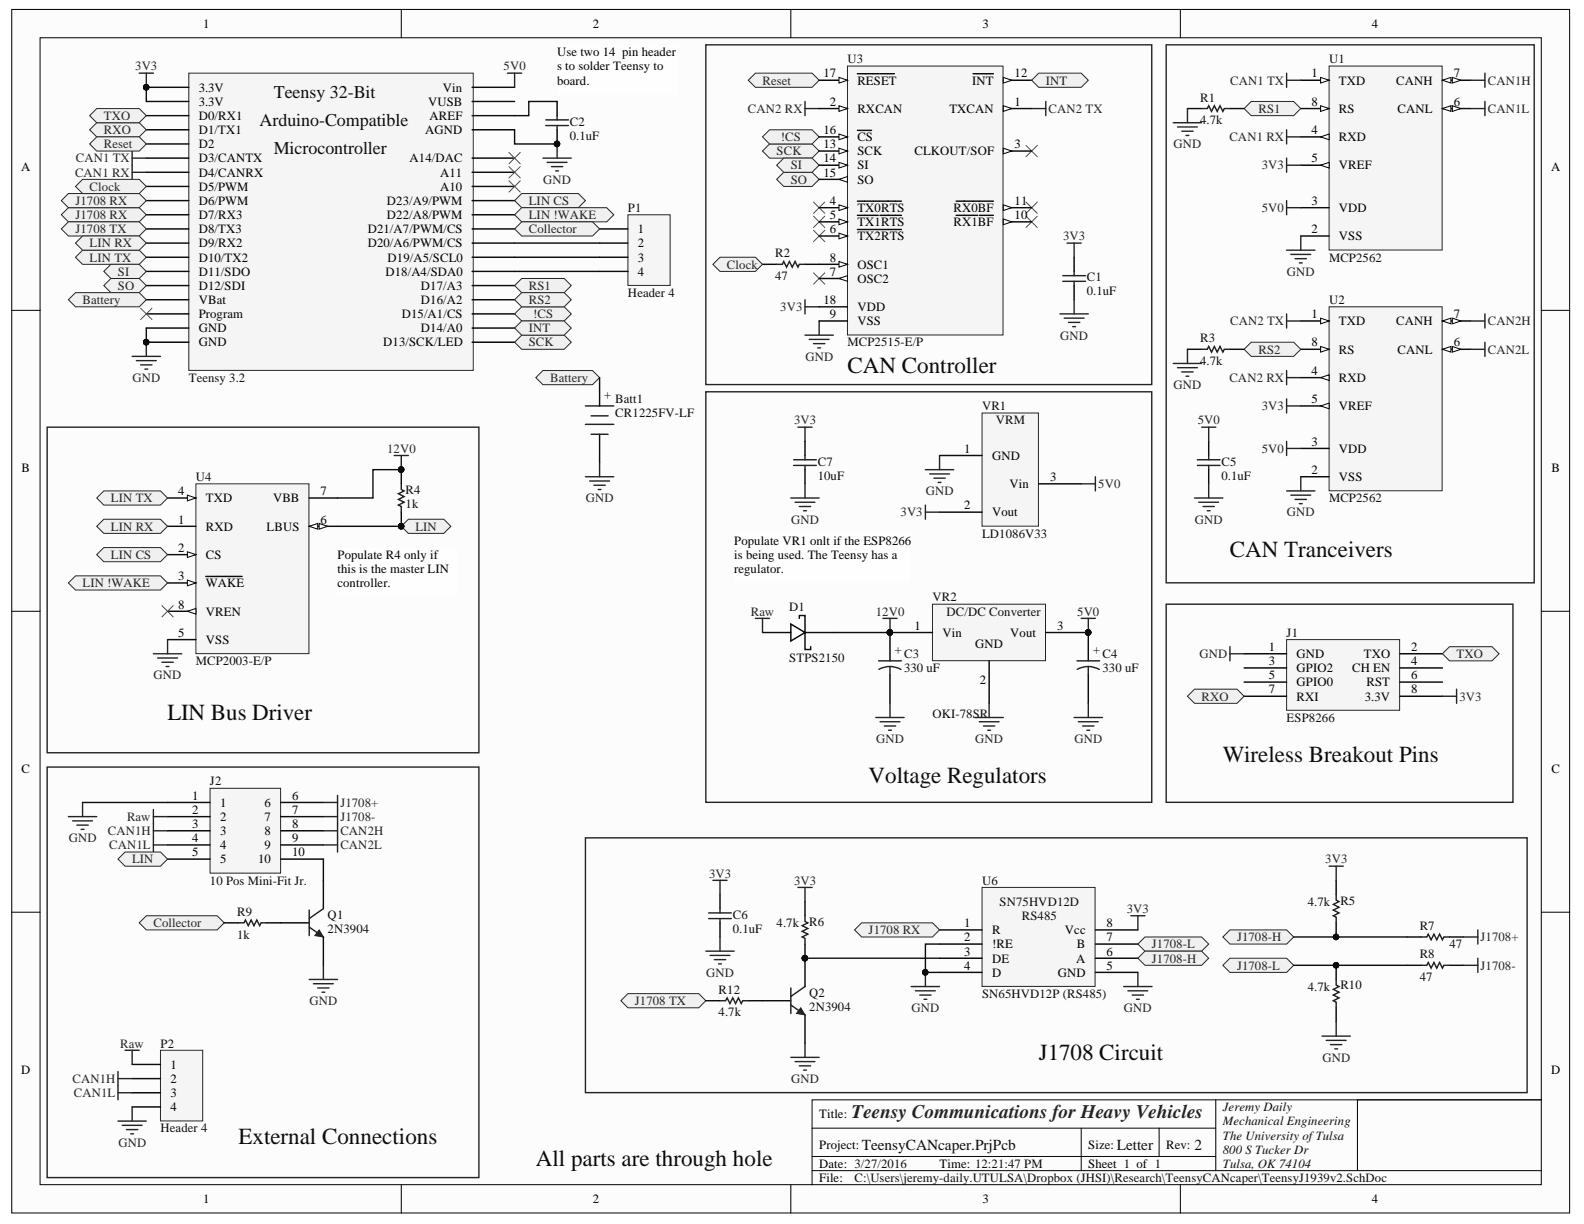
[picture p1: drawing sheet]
<svg xmlns="http://www.w3.org/2000/svg" width="279mm" height="216mm" viewBox="0 0 279 216" stroke-linecap="round" stroke-linejoin="round" font-family="sans-serif">
<defs><g id="words">
<g font-size="4.1" fill="#0e0e0e">
<text x="149.5" y="65.7">CAN Controller</text>
<text x="216.9" y="98.2">CAN Tranceivers</text>
<text x="29.6" y="126.9">LIN Bus Driver</text>
<text x="215.7" y="134.4">Wireless Breakout Pins</text>
<text x="153.2" y="138.2">Voltage Regulators</text>
<text x="183.2" y="186.9">J1708 Circuit</text>
<text x="42.1" y="201.9">External Connections</text>
<text x="94.5" y="205.6">All parts are through hole</text>
</g>
<text font-size="3.4" fill="#262626" x="150.2" y="197.2">Teensy Communications for Heavy Vehicles</text>
<g font-size="3.2" fill="#0e0e0e">
<text x="48.3" y="17.2">Teensy 32-Bit</text>
<text x="45.8" y="22.2">Arduino-Compatible</text>
<text x="48.3" y="27.2">Microcontroller</text>
</g>
<g font-size="2.7" fill="#0e0e0e">
<text x="152" y="202.8">TeensyCANcaper.PrjPcb</text>
<text x="197" y="202.8">Letter</text>
<text x="210.7" y="202.8">2</text>
</g>
<g font-size="2.2">
<text x="35.9" y="4.9">1</text>
<text x="104.6" y="4.9">2</text>
<text x="173.3" y="4.9">3</text>
<text x="242" y="4.9">4</text>
<text x="98.3" y="9.9">Use two 14 pin header</text>
<text x="35" y="16.1">3.3V</text>
<text x="78.1" y="16.1">Vin</text>
<text x="98.3" y="12.4">s to solder Teensy to</text>
<text x="98.3" y="14.9">board.</text>
<text x="145.2" y="13.7">17</text>
<text x="151.2" y="14.9">RESET</text>
<text x="171.5" y="14.9">INT</text>
<text x="179" y="13.7">12</text>
<text x="231.3" y="13.7">1</text>
<text x="236.2" y="14.9">TXD</text>
<text x="246.3" y="14.9">CANH</text>
<text x="256.4" y="13.7">7</text>
<text x="35" y="23.7">D1/TX1</text>
<text x="35" y="21.2">D0/RX1</text>
<text x="35" y="18.6">3.3V</text>
<text x="75" y="23.7">AGND</text>
<text x="75.5" y="18.6">VUSB</text>
<text x="75.8" y="21.2">AREF</text>
<text x="145.2" y="23.7">16</text>
<text x="146.4" y="18.6">2</text>
<text x="151.2" y="19.9">RXCAN</text>
<text x="167.5" y="19.9">TXCAN</text>
<text x="179" y="18.6">1</text>
<text x="231.3" y="23.7">4</text>
<text x="231.3" y="18.6">8</text>
<text x="236.2" y="19.9">RS</text>
<text x="246.5" y="19.9">CANL</text>
<text x="256.4" y="18.6">6</text>
<text x="35" y="28.7">D3/CANTX</text>
<text x="35" y="26.2">D2</text>
<text x="72.3" y="28.7">A14/DAC</text>
<text x="145.2" y="26.2">13</text>
<text x="145.2" y="28.7">14</text>
<text x="151.2" y="27.4">SCK</text>
<text x="151.2" y="29.9">SI</text>
<text x="151.2" y="24.9">CS</text>
<text x="161.3" y="27.4">CLKOUT/SOF</text>
<text x="179" y="26.2">3</text>
<text x="231.3" y="28.7">5</text>
<text x="236.2" y="24.9">RXD</text>
<text x="236.2" y="29.9">VREF</text>
<text x="3.8" y="30.2">A</text>
<text x="35" y="33.6">D5/PWM</text>
<text x="35" y="31.2">D4/CANRX</text>
<text x="77.6" y="33.6">A10</text>
<text x="77.6" y="31.2">A11</text>
<text x="145.2" y="31.2">15</text>
<text x="151.2" y="32.4">SO</text>
<text x="273.6" y="30.2">A</text>
<text x="35" y="41.1">D8/TX3</text>
<text x="35" y="38.6">D7/RX3</text>
<text x="35" y="36.1">D6/PWM</text>
<text x="64.9" y="41.1">D21/A7/PWM/CS</text>
<text x="68.2" y="38.6">D22/A8/PWM</text>
<text x="68.2" y="36.1">D23/A9/PWM</text>
<text x="112.5" y="41.1">1</text>
<text x="146.4" y="36.1">4</text>
<text x="146.4" y="38.6">5</text>
<text x="146.4" y="41.1">6</text>
<text x="151.2" y="37.4">TX0RTS</text>
<text x="151.2" y="39.9">TX1RTS</text>
<text x="168.2" y="39.9">RX1BF</text>
<text x="168.2" y="37.4">RX0BF</text>
<text x="179" y="38.6">10</text>
<text x="179" y="36.1">11</text>
<text x="231.3" y="41.1">2</text>
<text x="231.3" y="36.1">3</text>
<text x="236.2" y="37.4">VDD</text>
<text x="35" y="46.2">D10/TX2</text>
<text x="35" y="43.6">D9/RX2</text>
<text x="64.9" y="43.6">D20/A6/PWM/CS</text>
<text x="68.4" y="46.2">D19/A5/SCL0</text>
<text x="112.5" y="43.6">2</text>
<text x="112.5" y="46.2">3</text>
<text x="146.4" y="46.2">8</text>
<text x="151.2" y="42.4">TX2RTS</text>
<text x="151.2" y="47.4">OSC1</text>
<text x="236.2" y="42.4">VSS</text>
<text x="35" y="51.1">D12/SDI</text>
<text x="35" y="48.7">D11/SDO</text>
<text x="35" y="53.6">VBat</text>
<text x="68" y="48.7">D18/A4/SDA0</text>
<text x="74.2" y="53.6">D16/A2</text>
<text x="74.2" y="51.1">D17/A3</text>
<text x="112.5" y="48.7">4</text>
<text x="145.2" y="53.6">18</text>
<text x="146.4" y="48.7">7</text>
<text x="151.2" y="49.9">OSC2</text>
<text x="35" y="58.6">GND</text>
<text x="35" y="56.1">Program</text>
<text x="70.9" y="56.1">D15/A1/CS</text>
<text x="74.2" y="58.6">D14/A0</text>
<text x="146.4" y="56.1">9</text>
<text x="151.2" y="57.4">VSS</text>
<text x="151.2" y="54.9">VDD</text>
<text x="231.3" y="56.1">1</text>
<text x="236.2" y="57.4">TXD</text>
<text x="246.3" y="57.4">CANH</text>
<text x="256.4" y="56.1">7</text>
<text x="35" y="61.1">GND</text>
<text x="67.6" y="61.1">D13/SCK/LED</text>
<text x="231.3" y="61.1">8</text>
<text x="236.2" y="62.4">RS</text>
<text x="246.5" y="62.4">CANL</text>
<text x="256.4" y="61.1">6</text>
<text x="231.3" y="66.1">4</text>
<text x="231.3" y="71.1">5</text>
<text x="236.2" y="67.4">RXD</text>
<text x="236.2" y="72.4">VREF</text>
<text x="3.8" y="83.3">B</text>
<text x="170.1" y="79.8">1</text>
<text x="175" y="81.1">GND</text>
<text x="231.3" y="83.6">2</text>
<text x="231.3" y="78.6">3</text>
<text x="236.2" y="79.8">VDD</text>
<text x="273.7" y="83.3">B</text>
<text x="31.4" y="87.4">4</text>
<text x="36.3" y="88.6">TXD</text>
<text x="48.2" y="88.6">VBB</text>
<text x="56.5" y="87.4">7</text>
<text x="170.1" y="89.9">2</text>
<text x="178.1" y="86.1">Vin</text>
<text x="185.2" y="84.9">3</text>
<text x="236.2" y="84.9">VSS</text>
<text x="31.4" y="92.4">1</text>
<text x="36.3" y="93.6">RXD</text>
<text x="47" y="93.6">LBUS</text>
<text x="56.5" y="92.4">6</text>
<text x="175" y="91.1">Vout</text>
<text x="31.4" y="97.3">2</text>
<text x="36.3" y="98.6">CS</text>
<text x="59.5" y="98.6">Populate R4 only if</text>
<text x="59.5" y="101.1">this is the master LIN</text>
<text x="129.5" y="96.1">Populate VR1 onlt if the ESP8266</text>
<text x="129.5" y="98.6">is being used. The Teensy has a</text>
<text x="129.5" y="101.1">regulator.</text>
<text x="31.4" y="102.3">3</text>
<text x="31.4" y="107.4">8</text>
<text x="36.3" y="103.6">WAKE</text>
<text x="59.5" y="103.6">controller.</text>
<text x="31.4" y="112.3">5</text>
<text x="36.3" y="113.6">VSS</text>
<text x="36.3" y="108.6">VREN</text>
<text x="161.3" y="111.1">1</text>
<text x="166.2" y="112.3">Vin</text>
<text x="178.2" y="112.3">Vout</text>
<text x="186.4" y="111.1">3</text>
<text x="172" y="114.3">GND</text>
<text x="223.8" y="114.8">1</text>
<text x="223.8" y="117.3">3</text>
<text x="223.8" y="119.8">5</text>
<text x="228.7" y="116.1">GND</text>
<text x="228.7" y="118.6">GPIO2</text>
<text x="238.5" y="118.6">CH EN</text>
<text x="240.6" y="116.1">TXO</text>
<text x="248.9" y="114.8">2</text>
<text x="248.9" y="117.3">4</text>
<text x="248.9" y="119.8">6</text>
<text x="172.8" y="120.6">2</text>
<text x="223.8" y="122.3">7</text>
<text x="228.7" y="121.1">GPIO0</text>
<text x="228.7" y="123.6">RXI</text>
<text x="240.7" y="123.6">3.3V</text>
<text x="241" y="121.1">RST</text>
<text x="248.9" y="122.3">8</text>
<text x="3.8" y="136.4">C</text>
<text x="273.7" y="136.4">C</text>
<text x="33.9" y="141">1</text>
<text x="33.9" y="143.6">2</text>
<text x="38.8" y="142.3">1</text>
<text x="46.7" y="142.3">6</text>
<text x="51.5" y="141">6</text>
<text x="51.5" y="143.6">7</text>
<text x="33.9" y="146.1">3</text>
<text x="33.9" y="148.6">4</text>
<text x="38.8" y="144.8">2</text>
<text x="38.8" y="147.3">3</text>
<text x="38.8" y="149.8">4</text>
<text x="46.7" y="144.8">7</text>
<text x="46.7" y="147.3">8</text>
<text x="46.7" y="149.8">9</text>
<text x="51.5" y="146.1">8</text>
<text x="51.5" y="148.6">9</text>
<text x="33.9" y="151.1">5</text>
<text x="38.8" y="152.3">5</text>
<text x="45.5" y="152.3">10</text>
<text x="51.5" y="151.1">10</text>
<text x="170.1" y="166">2</text>
<text x="170.1" y="163.5">1</text>
<text x="175" y="167.3">!RE</text>
<text x="175" y="164.8">R</text>
<text x="187.8" y="164.8">Vcc</text>
<text x="190" y="167.3">B</text>
<text x="195.2" y="163.5">8</text>
<text x="195.2" y="166">7</text>
<text x="170.1" y="168.6">3</text>
<text x="170.1" y="171">4</text>
<text x="175" y="169.8">DE</text>
<text x="175" y="172.3">D</text>
<text x="186.6" y="172.3">GND</text>
<text x="189.8" y="169.8">A</text>
<text x="195.2" y="168.6">6</text>
<text x="195.2" y="171">5</text>
<text x="3.8" y="189.5">D</text>
<text x="30.1" y="188.5">1</text>
<text x="30.1" y="191">2</text>
<text x="273.6" y="189.5">D</text>
<text x="30.1" y="193.5">3</text>
<text x="30.1" y="196">4</text>
<text x="144.5" y="197.2">Title:</text>
<text x="144.5" y="202.6">Project:</text>
<text x="191.9" y="202.6">Size:</text>
<text x="205.7" y="202.6">Rev:</text>
<text x="144.5" y="206">Date: 3/27/2016</text>
<text x="144.5" y="208.5">File:</text>
<text x="165.7" y="206">Time: 12:21:47 PM</text>
<text x="191.9" y="206">Sheet 1 of 1</text>
<text x="35.9" y="212.3">1</text>
<text x="104.6" y="212.3">2</text>
<text x="173.3" y="212.3">3</text>
<text x="242" y="212.3">4</text>
</g>
<g font-size="2.2" fill="#0e0e0e">
<text x="149.5" y="11.2">U3</text>
<text x="234.4" y="11.2">U1</text>
<text x="211.7" y="17.9">R1</text>
<text x="100.5" y="22.2">C2</text>
<text x="211.7" y="21.9">4.7k</text>
<text x="100.5" y="24.6">0.1uF</text>
<text x="110.8" y="37.4">P1</text>
<text x="136.7" y="45.4">R2</text>
<text x="234.4" y="46.2">MCP2562</text>
<text x="110.8" y="52.4">Header 4</text>
<text x="136.7" y="49.4">47</text>
<text x="191.7" y="49.6">C1</text>
<text x="191.7" y="52.1">0.1uF</text>
<text x="234.4" y="53.6">U2</text>
<text x="149.5" y="61.1">MCP2515-E/P</text>
<text x="211.7" y="60.4">R3</text>
<text x="211.7" y="64.4">4.7k</text>
<text x="33.3" y="67.4">Teensy 3.2</text>
<text x="107.8" y="70.3" transform="rotate(-90 107.8 70.3)">+</text>
<text x="108.5" y="71.1">Batt1</text>
<text x="108.5" y="73.6">CR1225FV-LF</text>
<text x="173.2" y="72.4">VR1</text>
<text x="175.7" y="74.9">VRM</text>
<text x="144.3" y="82.1">C7</text>
<text x="215.5" y="82.1">C5</text>
<text x="34.5" y="84.9">U4</text>
<text x="71.5" y="87.1">R4</text>
<text x="71.5" y="89.6">1k</text>
<text x="144.3" y="84.6">10uF</text>
<text x="215.5" y="84.6">0.1uF</text>
<text x="234.4" y="88.6">MCP2562</text>
<text x="173.2" y="94.8">LD1086V33</text>
<text x="139.2" y="107.8">D1</text>
<text x="164.5" y="106.1">VR2</text>
<text x="167" y="108.6">DC/DC Converter</text>
<text x="227" y="112.3">J1</text>
<text x="34.5" y="117.3">MCP2003-E/P</text>
<text x="139.2" y="116.8">STPS2150</text>
<text x="159" y="115.3" transform="rotate(-90 159 115.3)">+</text>
<text x="159.5" y="116.1">C3</text>
<text x="159.5" y="118.6">330 uF</text>
<text x="194" y="115.3" transform="rotate(-90 194 115.3)">+</text>
<text x="194.5" y="116.1">C4</text>
<text x="194.5" y="118.6">330 uF</text>
<text x="164.5" y="126.6">OKI-78SR</text>
<text x="227" y="127.3">ESP8266</text>
<text x="37" y="138.5">J2</text>
<text x="37" y="156">10 Pos Mini-Fit Jr.</text>
<text x="41.8" y="161.5">R9</text>
<text x="173.2" y="156">U6</text>
<text x="176.3" y="159.8">SN75HVD12D</text>
<text x="230.7" y="159.8">4.7k</text>
<text x="236.4" y="159.5">R5</text>
<text x="41.8" y="165.5">1k</text>
<text x="57.8" y="162">Q1</text>
<text x="57.8" y="164.5">2N3904</text>
<text x="129.2" y="162">C6</text>
<text x="129.2" y="164.5">0.1uF</text>
<text x="137" y="163.5">4.7k</text>
<text x="142.7" y="163.3">R6</text>
<text x="180.2" y="162.3">RS485</text>
<text x="250.4" y="164">R7</text>
<text x="255.7" y="167.3">47</text>
<text x="250.4" y="169">R8</text>
<text x="250.4" y="173">47</text>
<text x="126.8" y="175.3">R12</text>
<text x="126.8" y="179.3">4.7k</text>
<text x="142.7" y="175.8">Q2</text>
<text x="142.7" y="178.3">2N3904</text>
<text x="173.2" y="176">SN65HVD12P (RS485)</text>
<text x="230.7" y="174.8">4.7k</text>
<text x="236.4" y="174.5">R10</text>
<text x="28.3" y="184.8">P2</text>
<text x="215.7" y="196">Jeremy Daily</text>
<text x="28.3" y="199.7">Header 4</text>
<text x="215.7" y="198.5">Mechanical Engineering</text>
<text x="215.7" y="201">The University of Tulsa</text>
<text x="215.7" y="203.5">800 S Tucker Dr</text>
<text x="150.7" y="208.5">C:\Users\jeremy-daily.UTULSA\Dropbox (JHSI)\Research\TeensyCANcaper\TeensyJ1939v2.SchDoc</text>
<text x="215.7" y="206">Tulsa, OK 74104</text>
</g>
<g font-size="2.2" fill="#262626">
<text x="23.8" y="12.4">3V3</text>
<text x="88.8" y="12.4">5V0</text>
<text x="134.5" y="14.9">Reset</text>
<text x="184.5" y="14.9">INT</text>
<text x="217" y="14.9">CAN1 TX</text>
<text x="262.4" y="14.9">CAN1H</text>
<text x="18.3" y="23.7">RXO</text>
<text x="18.3" y="21.2">TXO</text>
<text x="131.9" y="19.9">CAN2 RX</text>
<text x="185" y="19.9">CAN2 TX</text>
<text x="222" y="19.9">RS1</text>
<text x="262.4" y="19.9">CAN1L</text>
<text x="13.4" y="28.7">CAN1 TX</text>
<text x="18.3" y="26.2">Reset</text>
<text x="137" y="27.4">SCK</text>
<text x="137.7" y="24.9">!CS</text>
<text x="139.5" y="29.9">SI</text>
<text x="207" y="26.2">GND</text>
<text x="216.8" y="24.9">CAN1 RX</text>
<text x="222.6" y="29.9">3V3</text>
<text x="13.2" y="31.2">CAN1 RX</text>
<text x="15.8" y="33.6">Clock</text>
<text x="95.8" y="32.4">GND</text>
<text x="139.5" y="32.4">SO</text>
<text x="13.3" y="38.6">J1708 RX</text>
<text x="13.3" y="41.1">J1708 TX</text>
<text x="13.3" y="36.1">J1708 RX</text>
<text x="93.3" y="36.1">LIN CS</text>
<text x="93.3" y="38.6">LIN !WAKE</text>
<text x="93.3" y="41.1">Collector</text>
<text x="222.6" y="37.4">5V0</text>
<text x="15.8" y="46.2">LIN TX</text>
<text x="15.8" y="43.6">LIN RX</text>
<text x="128.2" y="47.4">Clock</text>
<text x="187.5" y="42.4">3V3</text>
<text x="14.5" y="53.6">Battery</text>
<text x="20.8" y="51.1">SO</text>
<text x="20.8" y="48.7">SI</text>
<text x="93.3" y="51.1">RS1</text>
<text x="93.3" y="53.6">RS2</text>
<text x="227" y="48.7">GND</text>
<text x="93.3" y="58.6">INT</text>
<text x="94" y="56.1">!CS</text>
<text x="137.6" y="54.9">3V3</text>
<text x="187" y="59.9">GND</text>
<text x="217" y="57.4">CAN2 TX</text>
<text x="262.4" y="57.4">CAN2H</text>
<text x="93.3" y="61.1">SCK</text>
<text x="142.1" y="63.6">GND</text>
<text x="222" y="62.4">RS2</text>
<text x="262.4" y="62.4">CAN2L</text>
<text x="23.4" y="67.4">GND</text>
<text x="97" y="67.4">Battery</text>
<text x="207" y="68.6">GND</text>
<text x="216.8" y="67.4">CAN2 RX</text>
<text x="140.1" y="74.9">3V3</text>
<text x="211.3" y="74.9">5V0</text>
<text x="222.6" y="72.4">3V3</text>
<text x="68.3" y="79.8">12V0</text>
<text x="222.6" y="79.8">5V0</text>
<text x="19.6" y="88.6">LIN TX</text>
<text x="103.3" y="88.6">GND</text>
<text x="163.3" y="87.4">GND</text>
<text x="193.7" y="86.1">5V0</text>
<text x="19.6" y="93.6">LIN RX</text>
<text x="73.3" y="93.6">LIN</text>
<text x="139.6" y="92.4">GND</text>
<text x="158.8" y="91.1">3V3</text>
<text x="210.8" y="92.4">GND</text>
<text x="227" y="91.1">GND</text>
<text x="19.6" y="98.6">LIN CS</text>
<text x="14.5" y="103.6">LIN !WAKE</text>
<text x="132.4" y="108.6">Raw</text>
<text x="154.5" y="108.6">12V0</text>
<text x="190" y="108.6">5V0</text>
<text x="27.1" y="119.8">GND</text>
<text x="211.6" y="116.1">GND</text>
<text x="256.9" y="116.1">TXO</text>
<text x="211.9" y="123.6">RXO</text>
<text x="257.4" y="123.6">3V3</text>
<text x="154.5" y="131.1">GND</text>
<text x="172" y="131.1">GND</text>
<text x="189.5" y="131.1">GND</text>
<text x="60" y="142.3">J1708+</text>
<text x="12.1" y="148.6">GND</text>
<text x="19" y="147.3">CAN1H</text>
<text x="19.3" y="149.8">CAN1L</text>
<text x="22.4" y="144.8">Raw</text>
<text x="60" y="147.3">CAN2H</text>
<text x="60" y="149.8">CAN2L</text>
<text x="60" y="144.8">J1708-</text>
<text x="23.3" y="152.3">LIN</text>
<text x="125.1" y="154.8">3V3</text>
<text x="233.8" y="152.3">3V3</text>
<text x="140.1" y="156">3V3</text>
<text x="198.8" y="161">3V3</text>
<text x="27.1" y="163.5">Collector</text>
<text x="153.2" y="164.8">J1708 RX</text>
<text x="203.2" y="167.3">J1708-L</text>
<text x="218.2" y="166">J1708-H</text>
<text x="261.2" y="166">J1708+</text>
<text x="124.6" y="172.3">GND</text>
<text x="203.2" y="169.8">J1708-H</text>
<text x="218.2" y="171">J1708-L</text>
<text x="261.2" y="171">J1708-</text>
<text x="54.6" y="177.3">GND</text>
<text x="112" y="177.3">J1708 TX</text>
<text x="160.8" y="178.5">GND</text>
<text x="198.2" y="178.5">GND</text>
<text x="21.2" y="184.8">Raw</text>
<text x="12.8" y="191">CAN1H</text>
<text x="139.6" y="191">GND</text>
<text x="233.3" y="187.3">GND</text>
<text x="13" y="193.5">CAN1L</text>
<text x="20.9" y="202.2">GND</text>
</g>
</g></defs>
<g fill="#fcfcfc" stroke="#000" stroke-width=".18">
<path d="M2.1 1.7h274.8v212.3h-274.8z"/>
<path d="M7.1 6.7h264.8v202.3h-264.8z"/>
</g>
<g fill="none" stroke="#000" stroke-width=".18">
<path d="M70.8 1.7v5M139.5 1.7v5M208.2 1.7v5M2.1 54.7h5M271.9 54.7h5M2.1 107.8h5M271.9 107.8h5M2.1 160.9h5M271.9 160.9h5M143.2 199h71.2M190.7 199v7.5M204.5 199v5"/>
<path d="M214.4 194v12.5M70.8 209v5M139.5 209v5M143.2 206.5h128.7M143.2 204h71.2M208.2 209v5M239.4 206.5v-12.5h32.5h-128.7v15"/>
</g>
<path d="M33.3 12.9h50.2v52.4h-50.2z" fill="#f5f5f5" stroke="#262626" stroke-width=".18"/>
<g fill="none" stroke="#000" stroke-width=".25">
<path d="M25.8 15.4h7.5M25.8 17.9h7.5M83.3 15.4h7.5M83.3 17.9h7.5M25.8 37.9h7.5M25.8 35.4h7.5M25.8 32.9h7.5M25.8 30.4h7.5M25.8 27.9h7.5M25.8 25.4h7.5M25.8 22.9h7.5M25.8 20.4h7.5"/>
<path d="M83.3 37.9h7.5M83.3 35.4h7.5M83.3 32.9h7.5M83.3 30.4h7.5M83.3 27.9h7.5M83.3 22.9h7.5M83.3 20.4h7.5M25.8 50.4h7.5M25.8 47.9h7.5M25.8 45.4h7.5M25.8 42.9h7.5M25.8 40.4h7.5"/>
<path d="M25.8 52.9h7.5M25.8 57.9h7.5M25.8 55.4h7.5M83.3 50.4h7.5M83.3 47.9h7.5M83.3 45.4h7.5M83.3 42.9h7.5M83.3 40.4h7.5M83.3 52.9h7.5M83.3 57.9h7.5M83.3 55.4h7.5M25.8 60.4h7.5"/>
<path d="M83.3 60.4h7.5"/>
</g>
<g fill="#0e0e0e" stroke="#0e0e0e" stroke-width=".18">
<circle cx="25.8" cy="60.4" r=".48"/>
<circle cx="25.8" cy="15.4" r=".48"/>
</g>
<path d="M173.2 156.5h20v17.5h-20z" fill="#f5f5f5" stroke="#262626" stroke-width=".18"/>
<path d="M165.7 166.5h7.5M165.7 169h7.5M165.7 171.5h7.5M165.7 164h7.5M193.2 166.5h7.5M193.2 169h7.5M193.2 171.5h7.5M193.2 164h7.5" fill="none" stroke="#000" stroke-width=".25"/>
<path d="M198.2 174h5M199 174.8h3.5M199.7 175.5h2M200.5 176.3h.5M200.7 171.5v2.5" fill="none" stroke="#262626" stroke-width=".25"/>
<path d="M150.7 164l1.3-1.2h12.5l1.2 1.2-1.2 1.3h-12.5z" fill-rule="evenodd" fill="#f0f0f0" stroke="#262626" stroke-width=".18"/>
<path d="M160.7 174h5M161.5 174.8h3.5M162.2 175.5h2M163 176.3h.5M163.2 171.5v2.5" fill="none" stroke="#262626" stroke-width=".25"/>
<circle cx="163.2" cy="171.5" r=".48" fill="#0e0e0e" stroke="#0e0e0e" stroke-width=".18"/>
<g fill="#f0f0f0" stroke="#262626" stroke-width=".18">
<path d="M200.7 166.5l1.3-1.2h10l1.2 1.2-1.2 1.3h-10z" fill-rule="evenodd"/>
<path d="M200.7 169l1.3-1.2h10l1.2 1.2-1.2 1.3h-10z" fill-rule="evenodd"/>
</g>
<path d="M235.7 155.3v2.5M235.7 162.8v2.5M235.7 170.3v2.5M235.7 177.8v2.5M248.2 170.3h2.5M248.2 165.3h2.5M255.7 170.3h2.5M255.7 165.3h2.5" fill="none" stroke="#000" stroke-width=".25"/>
<g fill="#0e0e0e" stroke="#0e0e0e" stroke-width=".18">
<circle cx="235.7" cy="165.3" r=".48"/>
<circle cx="235.7" cy="170.3" r=".48"/>
</g>
<path d="M235.7 157.8v1l.5 .2-1 .5 1 .5-1 .5 1 .5-1 .5 .5 .3v1M235.7 172.8v1l.5 .2-1 .5 1 .5-1 .5 1 .5-1 .5 .5 .3v1M250.7 170.3h1l.2-.5 .5 1 .5-1 .5 1 .5-1 .5 1 .3-.5h1M250.7 165.3h1l.2-.5 .5 1 .5-1 .5 1 .5-1 .5 1 .3-.5h1" fill="none" stroke="#1c1c1c" stroke-width=".25"/>
<path d="M233.2 182.8h5M233.9 183.5h3.5M234.7 184.3h2M235.4 185h.5M235.7 180.3v2.5" fill="none" stroke="#262626" stroke-width=".25"/>
<g fill="#f0f0f0" stroke="#262626" stroke-width=".18">
<path d="M215.7 170.3l1.2-1.3h10l1.3 1.3-1.3 1.2h-10z" fill-rule="evenodd"/>
<path d="M215.7 165.3l1.2-1.3h10l1.3 1.3-1.3 1.2h-10z" fill-rule="evenodd"/>
</g>
<path d="M234.4 152.8h2.5M235.7 152.8v2.5" fill="none" stroke="#262626" stroke-width=".25"/>
<path d="M109.5 176.5l1.3-1.2h12.5l1.2 1.2-1.2 1.3h-12.5z" fill-rule="evenodd" fill="#f0f0f0" stroke="#262626" stroke-width=".18"/>
<path d="M142 169h23.7M165.7 166.5h-2.5v5h2.5M228.2 170.3h20M228.2 165.3h20" fill="none" stroke="#0e0e0e" stroke-width=".25"/>
<g fill="#0e0e0e" stroke="#0e0e0e" stroke-width=".18">
<circle cx="163.2" cy="171.5" r=".48"/>
<circle cx="142" cy="169" r=".48"/>
<circle cx="235.7" cy="170.3" r=".48"/>
<circle cx="235.7" cy="165.3" r=".48"/>
</g>
<path d="M139.5 186.5h5M140.2 187.3h3.5M141 188h2M141.7 188.8h.5M142 184v2.5" fill="none" stroke="#262626" stroke-width=".25"/>
<path d="M226.9 112.8h20v12.5h-20z" fill="#f5f5f5" stroke="#262626" stroke-width=".18"/>
<path d="M157 111.6v5M157 119.1v5M192 111.6v5M192 119.1v5M219.4 115.3h7.5M219.4 117.8h7.5M246.9 115.3h7.5M246.9 117.8h7.5M219.4 120.3h7.5M219.4 122.8h7.5M246.9 120.3h7.5M246.9 122.8h7.5" fill="none" stroke="#000" stroke-width=".25"/>
<g fill="#0e0e0e" stroke="#0e0e0e" stroke-width=".18">
<circle cx="191.9" cy="111.6" r=".48"/>
<circle cx="157" cy="111.6" r=".48"/>
</g>
<path d="M155 116.6h4M157 117.6l.8 .1 1.1 .4M157 117.6l-1.2 .1-.8 .4M157 117.6v1.5M190 116.6h4M192 117.6l.8 .1 1.1 .4M192 117.6l-1.2 .1-.8 .4M192 117.6v1.5" fill="none" stroke="#1c1c1c" stroke-width=".25"/>
<path d="M164.5 106.6h19.9v9.9h-19.9z" fill="#f5f5f5" stroke="#262626" stroke-width=".18"/>
<path d="M157 111.6h7.5M174.5 116.6v7.5M184.5 111.6h7.5" fill="none" stroke="#000" stroke-width=".25"/>
<g fill="#0e0e0e" stroke="#0e0e0e" stroke-width=".18">
<circle cx="157" cy="111.6" r=".48"/>
<circle cx="191.9" cy="111.6" r=".48"/>
</g>
<path d="M234.4 11.7h20v32.4h-20z" fill="#f5f5f5" stroke="#262626" stroke-width=".18"/>
<path d="M229.4 14.2h5" fill="none" stroke="#000" stroke-width=".25"/>
<path d="M232.9 13.7l1.5 .5-1.5 .5z" fill="#fcfcfc"/>
<path d="M232.9 13.7l1.5 .5-1.5 .5z" fill="none" stroke="#000" stroke-width=".18"/>
<path d="M229.4 36.6h5M229.4 24.1h5M229.4 41.6h5" fill="none" stroke="#000" stroke-width=".25"/>
<path d="M232.9 24.1l1.5-.5v1z" fill="#fcfcfc"/>
<path d="M232.9 24.1l1.5-.5v1z" fill="none" stroke="#000" stroke-width=".18"/>
<path d="M229.4 29.1h5" fill="none" stroke="#000" stroke-width=".25"/>
<path d="M232.9 29.1l1.5-.5v1z" fill="#fcfcfc"/>
<path d="M232.9 29.1l1.5-.5v1z" fill="none" stroke="#000" stroke-width=".18"/>
<path d="M254.4 19.1h5" fill="none" stroke="#000" stroke-width=".25"/>
<path d="M254.4 19.1l1.5-.5v1z" fill="#fcfcfc"/>
<path d="M254.4 19.1l1.5-.5v1z" fill="none" stroke="#000" stroke-width=".18"/>
<path d="M256.2 18.6l1.5 .5-1.5 .5z" fill="#fcfcfc"/>
<path d="M256.2 18.6l1.5 .5-1.5 .5z" fill="none" stroke="#000" stroke-width=".18"/>
<path d="M254.4 14.2h5" fill="none" stroke="#000" stroke-width=".25"/>
<path d="M254.4 14.2l1.5-.5v1z" fill="#fcfcfc"/>
<path d="M254.4 14.2l1.5-.5v1z" fill="none" stroke="#000" stroke-width=".18"/>
<path d="M256.2 13.7l1.5 .5-1.5 .5z" fill="#fcfcfc"/>
<path d="M256.2 13.7l1.5 .5-1.5 .5z" fill="none" stroke="#000" stroke-width=".18"/>
<path d="M229.4 19.1h5" fill="none" stroke="#000" stroke-width=".25"/>
<path d="M232.9 18.6l1.5 .5-1.5 .5z" fill="#fcfcfc"/>
<path d="M232.9 18.6l1.5 .5-1.5 .5z" fill="none" stroke="#000" stroke-width=".18"/>
<g fill="none" stroke="#262626" stroke-width=".25">
<path d="M24.6 12.9h2.5M25.8 12.9v2.5M226.9 12.9v2.5M226.9 14.2h2.5M23.3 26.6v5M23.3 27.9h2.5M23.3 30.4h2.5M226.9 22.9v2.5M226.9 24.1h2.5M23.3 62.9h5M24.1 63.6h3.5M24.8 64.4h2"/>
<path d="M25.6 65.1h.5M25.8 60.4v2.5M190.7 109.1h2.5M192 109.1v2.5M216.9 114.1v2.5M216.9 115.3h2.5M172 126.6h5M172.7 127.3h3.5M173.5 128.1h2M174.2 128.8h.5M174.5 124.1v2.5M189.5 126.6h5"/>
<path d="M190.2 127.3h3.5M191 128.1h2M191.7 128.8h.5M192 124.1v2.5M199.5 161.5h2.5M200.7 161.5v2.5"/>
</g>
<g fill="#0e0e0e" stroke="#0e0e0e" stroke-width=".18">
<circle cx="25.8" cy="15.4" r=".48"/>
<circle cx="191.9" cy="111.6" r=".48"/>
<circle cx="25.8" cy="60.4" r=".48"/>
</g>
<g fill="#f0f0f0" stroke="#262626" stroke-width=".18">
<path d="M10.8 37.9l1.3-1.3h12.5l1.2 1.3-1.2 1.2h-12.5z" fill-rule="evenodd"/>
<path d="M10.8 40.4l1.3-1.3h12.5l1.2 1.3-1.2 1.2h-12.5z" fill-rule="evenodd"/>
<path d="M10.8 35.4l1.3-1.3h12.5l1.2 1.3-1.2 1.2h-12.5z" fill-rule="evenodd"/>
<path d="M15.8 22.9l1.3-1.3h7.5l1.2 1.3-1.2 1.2h-7.5z" fill-rule="evenodd"/>
<path d="M254.4 115.3l1.3-1.2h7.5l1.2 1.2-1.2 1.3h-7.5z" fill-rule="evenodd"/>
<path d="M15.8 20.4l1.3-1.3h7.5l1.2 1.3-1.2 1.2h-7.5z" fill-rule="evenodd"/>
<path d="M209.5 122.8l1.2-1.2h7.5l1.2 1.2-1.2 1.3h-7.5z" fill-rule="evenodd"/>
</g>
<path d="M254.4 122.8h2.5M256.9 121.6v2.5" fill="none" stroke="#262626" stroke-width=".25"/>
<path d="M28.3 185.3h7.5v12.4h-7.5z" fill="#f5f5f5" stroke="#262626" stroke-width=".18"/>
<path d="M134.5 111.6h5M141 109.1v-.5h1v3M142 111.6l-2.5-1.5v3l2.5-1.5v3h1v-.5M142 111.6h5M134.5 176.5h5M142 169v5M142 179v5M23.3 187.8h5M23.3 190.3h5M23.3 192.8h5M23.3 195.2h5" fill="none" stroke="#000" stroke-width=".25"/>
<path d="M133.2 109.1h2.5M134.5 109.1v2.5M155.7 109.1h2.5M157 109.1v2.5M20.8 197.7h5M21.6 198.5h3.5M22.1 185.3h2.5M22.3 199.2h2M23.1 200h.5M23.3 185.3v2.5M23.3 195.2v2.5" fill="none" stroke="#262626" stroke-width=".25"/>
<g fill="#0e0e0e" stroke="#0e0e0e" stroke-width=".18">
<circle cx="157" cy="111.6" r=".48"/>
<circle cx="142" cy="169" r=".48"/>
</g>
<path d="M147 111.6h10" fill="none" stroke="#0e0e0e" stroke-width=".25"/>
<path d="M139.5 177.3l2.5 1.7M139.5 174.3v4.5M142 174l-2.5 1.8" fill="none" stroke="#1c1c1c" stroke-width=".25"/>
<path d="M141.2 177.8l.8 1.2-1.5-.2z" fill="#1c1c1c"/>
<path d="M141.2 177.8l.8 1.2-1.5-.2z" fill="none" stroke="#1c1c1c" stroke-width=".18"/>
<circle cx="142" cy="169" r=".48" fill="#0e0e0e" stroke="#0e0e0e" stroke-width=".18"/>
<path d="M209.5 19.1h2.5M216.9 19.1h2.5M142 159v2.5M124.5 176.5h2.5M132 176.5h2.5M142 166.5v2.5" fill="none" stroke="#000" stroke-width=".25"/>
<path d="M212 19.1h1l.2-.5 .5 1 .5-1 .5 1 .5-1 .5 1 .2-.5h1M127 176.5h1l.2-.5 .5 1 .5-1 .5 1 .5-1 .5 1 .3-.5h1M142 161.5v1l.5 .3-1 .5 1 .5-1 .5 1 .5-1 .5 .5 .2v1" fill="none" stroke="#1c1c1c" stroke-width=".25"/>
<g fill="none" stroke="#262626" stroke-width=".25">
<path d="M209.5 19.1v2.5M259.4 14.2h2.5M259.4 19.1h2.5M261.9 12.9v2.5M261.9 17.9v2.5M207 21.6h5M207.7 22.4h3.5M208.5 23.1h2M209.2 23.9h.5M226.9 44.1h5M227.7 44.9h3.5M228.4 45.6h2"/>
<path d="M229.2 46.4h.5M229.4 41.6v2.5M140.7 156.5h2.5M142 156.5v2.5"/>
</g>
<path d="M219.4 19.1l1.3-1.2h7.5l1.2 1.2-1.2 1.3h-7.5z" fill-rule="evenodd" fill="#f0f0f0" stroke="#262626" stroke-width=".18"/>
<path d="M154.5 126.6h5M155.2 127.3h3.5M156 128.1h2M156.7 128.8h.5M157 124.1v2.5" fill="none" stroke="#262626" stroke-width=".25"/>
<path d="M37.1 139h12.4v15h-12.4z" fill="#f5f5f5" stroke="#262626" stroke-width=".18"/>
<g fill="none" stroke="#000" stroke-width=".25">
<path d="M29.6 141.5h7.5M29.6 144h7.5M29.6 146.5h7.5M29.6 149h7.5M29.6 151.5h7.5M49.5 141.5h7.5M49.5 144h7.5M49.5 146.5h7.5M49.5 149h7.5M49.5 151.5h7.5M57 155.3v5M49.5 162.8h5"/>
<path d="M57 165.3v5"/>
</g>
<path d="M54.5 172.8h5M55.3 173.5h3.5M56 174.3h2M56.8 175h.5M57 170.3v2.5" fill="none" stroke="#262626" stroke-width=".25"/>
<path d="M54.5 163.5l2.5 1.8M54.5 160.5v4.5M57 160.3l-2.5 1.7" fill="none" stroke="#1c1c1c" stroke-width=".25"/>
<path d="M56.3 164l.7 1.3-1.5-.3z" fill="#1c1c1c"/>
<path d="M56.3 164l.7 1.3-1.5-.3z" fill="none" stroke="#1c1c1c" stroke-width=".18"/>
<path d="M25.8 15.4v2.5" fill="none" stroke="#0e0e0e" stroke-width=".25"/>
<circle cx="25.8" cy="15.4" r=".48" fill="#0e0e0e" stroke="#0e0e0e" stroke-width=".18"/>
<path d="M34.6 85.3h19.9v30h-19.9z" fill="#f5f5f5" stroke="#262626" stroke-width=".18"/>
<path d="M29.6 92.8h5M29.6 97.8h5" fill="none" stroke="#000" stroke-width=".25"/>
<path d="M33.1 97.3l1.5 .5-1.5 .5z" fill="#fcfcfc"/>
<path d="M33.1 97.3l1.5 .5-1.5 .5z" fill="none" stroke="#000" stroke-width=".18"/>
<path d="M29.6 102.8h5" fill="none" stroke="#000" stroke-width=".25"/>
<path d="M33.1 102.3l1.5 .5-1.5 .5z" fill="#fcfcfc"/>
<path d="M33.1 102.3l1.5 .5-1.5 .5z" fill="none" stroke="#000" stroke-width=".18"/>
<path d="M29.6 87.8h5M36.3 101.7h6.4" fill="none" stroke="#000" stroke-width=".25"/>
<path d="M33.1 87.3l1.5 .5-1.5 .5z" fill="#fcfcfc"/>
<path d="M33.1 87.3l1.5 .5-1.5 .5z" fill="none" stroke="#000" stroke-width=".18"/>
<path d="M54.5 92.8h5M29.6 112.8h5" fill="none" stroke="#000" stroke-width=".25"/>
<path d="M54.5 92.8l1.5-.5v1z" fill="#fcfcfc"/>
<path d="M54.5 92.8l1.5-.5v1z" fill="none" stroke="#000" stroke-width=".18"/>
<path d="M56.3 92.3l1.5 .5-1.5 .5z" fill="#fcfcfc"/>
<path d="M56.3 92.3l1.5 .5-1.5 .5z" fill="none" stroke="#000" stroke-width=".18"/>
<path d="M54.5 87.8h5M29.6 107.8h5" fill="none" stroke="#000" stroke-width=".25"/>
<path d="M33.1 107.8l1.5-.5v1z" fill="#fcfcfc"/>
<path d="M33.1 107.8l1.5-.5v1z" fill="none" stroke="#000" stroke-width=".18"/>
<path d="M70.8 92.8l1.2-1.2h6.3l1.2 1.2-1.2 1.3h-6.3z" fill-rule="evenodd" fill="#f0f0f0" stroke="#262626" stroke-width=".18"/>
<circle cx="70.8" cy="92.8" r=".48" fill="#0e0e0e" stroke="#0e0e0e" stroke-width=".18"/>
<path d="M27.1 115.3h5M27.8 116.1h3.5M28.6 116.8h2M29.3 117.6h.5M29.6 112.8v2.5" fill="none" stroke="#262626" stroke-width=".25"/>
<g fill="#f0f0f0" stroke="#262626" stroke-width=".18">
<path d="M17.1 92.8l1.2-1.2h10l1.3 1.2-1.3 1.3h-10z" fill-rule="evenodd"/>
<path d="M17.1 87.8l1.2-1.2h10l1.3 1.2-1.3 1.3h-10z" fill-rule="evenodd"/>
<path d="M17.1 97.8l1.2-1.2h10l1.3 1.2-1.3 1.3h-10z" fill-rule="evenodd"/>
<path d="M12.1 102.8l1.2-1.2h15l1.3 1.2-1.3 1.3h-15z" fill-rule="evenodd"/>
</g>
<path d="M70.8 82.8v2.5M70.8 90.3v2.5" fill="none" stroke="#000" stroke-width=".25"/>
<g fill="#0e0e0e" stroke="#0e0e0e" stroke-width=".18">
<circle cx="70.8" cy="92.8" r=".48"/>
<circle cx="70.8" cy="82.8" r=".48"/>
</g>
<path d="M70.8 85.3v1l.5 .3-1 .5 1 .5-1 .5 1 .5-1 .5 .5 .2v1" fill="none" stroke="#1c1c1c" stroke-width=".25"/>
<path d="M59.5 92.8h11.3M70.8 82.8h-5v5h-6.3" fill="none" stroke="#0e0e0e" stroke-width=".25"/>
<path d="M8.3 75.4h76.2v57.4h-76.2zM69.5 80.3h2.5M70.8 80.3v2.5M12.1 144h5M12.8 144.8h3.5M13.6 145.5h2M14.3 146.3h.5M14.6 141.5v2.5M27.1 142.8v2.5M27.1 144h2.5" fill="none" stroke="#262626" stroke-width=".25"/>
<path d="M234.4 54.1h20v32.5h-20z" fill="#f5f5f5" stroke="#262626" stroke-width=".18"/>
<path d="M229.4 56.6h5" fill="none" stroke="#000" stroke-width=".25"/>
<path d="M232.9 56.1l1.5 .5-1.5 .5z" fill="#fcfcfc"/>
<path d="M232.9 56.1l1.5 .5-1.5 .5z" fill="none" stroke="#000" stroke-width=".18"/>
<path d="M229.4 79.1h5M229.4 66.6h5M229.4 84.1h5" fill="none" stroke="#000" stroke-width=".25"/>
<path d="M232.9 66.6l1.5-.5v1z" fill="#fcfcfc"/>
<path d="M232.9 66.6l1.5-.5v1z" fill="none" stroke="#000" stroke-width=".18"/>
<path d="M229.4 71.6h5" fill="none" stroke="#000" stroke-width=".25"/>
<path d="M232.9 71.6l1.5-.5v1z" fill="#fcfcfc"/>
<path d="M232.9 71.6l1.5-.5v1z" fill="none" stroke="#000" stroke-width=".18"/>
<path d="M254.4 61.6h5" fill="none" stroke="#000" stroke-width=".25"/>
<path d="M254.4 61.6l1.5-.5v1z" fill="#fcfcfc"/>
<path d="M254.4 61.6l1.5-.5v1z" fill="none" stroke="#000" stroke-width=".18"/>
<path d="M256.2 61.1l1.5 .5-1.5 .5z" fill="#fcfcfc"/>
<path d="M256.2 61.1l1.5 .5-1.5 .5z" fill="none" stroke="#000" stroke-width=".18"/>
<path d="M254.4 56.6h5" fill="none" stroke="#000" stroke-width=".25"/>
<path d="M254.4 56.6l1.5-.5v1z" fill="#fcfcfc"/>
<path d="M254.4 56.6l1.5-.5v1z" fill="none" stroke="#000" stroke-width=".18"/>
<path d="M256.2 56.1l1.5 .5-1.5 .5z" fill="#fcfcfc"/>
<path d="M256.2 56.1l1.5 .5-1.5 .5z" fill="none" stroke="#000" stroke-width=".18"/>
<path d="M229.4 61.6h5" fill="none" stroke="#000" stroke-width=".25"/>
<path d="M232.9 61.1l1.5 .5-1.5 .5z" fill="#fcfcfc"/>
<path d="M232.9 61.1l1.5 .5-1.5 .5z" fill="none" stroke="#000" stroke-width=".18"/>
<g fill="none" stroke="#262626" stroke-width=".25">
<path d="M226.9 55.4v2.5M226.9 56.6h2.5M259.4 56.6h2.5M261.9 55.4v2.5M207 64.1h5M207.7 64.9h3.5M208.5 65.6h2M209.2 66.4h.5M209.5 61.6v2.5M226.9 65.4v2.5M226.9 77.8v2.5M226.9 66.6h2.5"/>
<path d="M226.9 79.1h2.5M259.4 61.6h2.5M261.9 60.4v2.5M226.9 86.6h5M227.7 87.3h3.5M228.4 88.1h2M229.2 88.8h.5M229.4 84.1v2.5"/>
</g>
<path d="M209.5 61.6h2.5M216.9 61.6h2.5" fill="none" stroke="#000" stroke-width=".25"/>
<path d="M212 61.6h1l.2-.5 .5 1 .5-1 .5 1 .5-1 .5 1 .2-.5h1" fill="none" stroke="#1c1c1c" stroke-width=".25"/>
<g fill="#f0f0f0" stroke="#262626" stroke-width=".18">
<path d="M219.4 61.6l1.3-1.2h7.5l1.2 1.2-1.2 1.3h-7.5z" fill-rule="evenodd"/>
<path d="M13.3 45.4l1.3-1.3h10l1.2 1.3-1.2 1.2h-10z" fill-rule="evenodd"/>
<path d="M13.3 42.9l1.3-1.3h10l1.2 1.3-1.2 1.2h-10z" fill-rule="evenodd"/>
<path d="M134.5 26.6l1.2-1.2h7.5l1.3 1.2-1.3 1.3h-7.5z" fill-rule="evenodd"/>
<path d="M137 31.6l1.2-1.2h5l1.3 1.2-1.3 1.3h-5z" fill-rule="evenodd"/>
<path d="M137 29.1l1.2-1.2h5l1.3 1.2-1.3 1.3h-5z" fill-rule="evenodd"/>
<path d="M132 14.2l1.2-1.3h10l1.3 1.3-1.3 1.2h-10z" fill-rule="evenodd"/>
</g>
<path d="M143.5 35.6l2 2M143.5 38.1l2 2M145.5 35.6l-2 2M145.5 38.1l-2 2M181 35.6l2 2M181 25.6l2 2M183 35.6l-2 2M183 25.6l-2 2M143.5 40.6l2 2M145.5 40.6l-2 2" fill="none" stroke="#4c4c4c" stroke-width=".18"/>
<path d="M142 59.1h5M142.7 59.9h3.5M144.5 56.6v2.5M143.5 60.6h2M144.2 61.4h.5" fill="none" stroke="#262626" stroke-width=".25"/>
<path d="M134.5 24.1l1.2-1.2h7.5l1.3 1.2-1.3 1.3h-7.5z" fill-rule="evenodd" fill="#f0f0f0" stroke="#262626" stroke-width=".18"/>
<path d="M181 38.1l2 2M183 38.1l-2 2M143.5 48.1l2 2M145.5 48.1l-2 2" fill="none" stroke="#4c4c4c" stroke-width=".18"/>
<path d="M134.5 46.6h2.5M142 46.6h2.5" fill="none" stroke="#000" stroke-width=".25"/>
<path d="M137 46.6h1l.2-.5 .5 1 .5-1 .5 1 .5-1 .5 1 .3-.5h1" fill="none" stroke="#1c1c1c" stroke-width=".25"/>
<path d="M125.8 46.6l1.2-1.2h6.2l1.3 1.2-1.3 1.3h-6.2z" fill-rule="evenodd" fill="#f0f0f0" stroke="#262626" stroke-width=".18"/>
<path d="M189.5 45.4v2.5M189.5 50.4v2.5" fill="none" stroke="#000" stroke-width=".25"/>
<path d="M187.5 48.6h4M187.5 49.6h4M189.5 47.9v.7M189.5 49.6v.8" fill="none" stroke="#1c1c1c" stroke-width=".25"/>
<path d="M142 19.1h2.5M142 17.9v2.5M182 19.1h2.5M184.5 17.9v2.5" fill="none" stroke="#262626" stroke-width=".25"/>
<g fill="#f0f0f0" stroke="#262626" stroke-width=".18">
<path d="M13.3 32.9l1.3-1.3h10l1.2 1.3-1.2 1.2h-10z" fill-rule="evenodd"/>
<path d="M90.8 55.4l1.2-1.3h7.5l1.3 1.3-1.3 1.2h-7.5z" fill-rule="evenodd"/>
<path d="M18.3 50.4l1.3-1.3h5l1.2 1.3-1.2 1.2h-5z" fill-rule="evenodd"/>
<path d="M18.3 47.9l1.3-1.3h5l1.2 1.3-1.2 1.2h-5z" fill-rule="evenodd"/>
<path d="M90.8 60.4l1.2-1.3h7.5l1.3 1.3-1.3 1.2h-7.5z" fill-rule="evenodd"/>
<path d="M90.8 57.9l1.2-1.3h7.5l1.3 1.3-1.3 1.2h-7.5z" fill-rule="evenodd"/>
</g>
<path d="M142 52.9v2.5M142 54.1h2.5" fill="none" stroke="#262626" stroke-width=".25"/>
<g fill="#f0f0f0" stroke="#262626" stroke-width=".18">
<path d="M15.8 25.4l1.3-1.3h7.5l1.2 1.3-1.2 1.2h-7.5z" fill-rule="evenodd"/>
<path d="M90.8 50.4l1.2-1.3h7.5l1.3 1.3-1.3 1.2h-7.5z" fill-rule="evenodd"/>
<path d="M90.8 52.9l1.2-1.3h7.5l1.3 1.3-1.3 1.2h-7.5z" fill-rule="evenodd"/>
<path d="M90.8 35.4l1.2-1.3h10l1.3 1.3-1.3 1.2h-10z" fill-rule="evenodd"/>
<path d="M90.8 37.9l1.2-1.3h15l1.3 1.3-1.3 1.2h-15z" fill-rule="evenodd"/>
</g>
<path d="M95.8 27.9h5M96.5 28.6h3.5M97.3 29.4h2M98 30.1h.5M98.3 25.4v2.5" fill="none" stroke="#262626" stroke-width=".25"/>
<circle cx="98.2" cy="25.4" r=".48" fill="#0e0e0e" stroke="#0e0e0e" stroke-width=".18"/>
<path d="M98.3 17.9h-5v2.5h-2.5M90.8 22.9v2.5h7.5" fill="none" stroke="#0e0e0e" stroke-width=".25"/>
<path d="M98.3 17.9v2.5M98.3 22.9v2.5" fill="none" stroke="#000" stroke-width=".25"/>
<path d="M96.3 21.1h4M96.3 22.1h4M98.3 20.4v.7M98.3 22.1v.8" fill="none" stroke="#1c1c1c" stroke-width=".25"/>
<path d="M110.8 37.9h7.4v12.4h-7.4z" fill="#f5f5f5" stroke="#262626" stroke-width=".18"/>
<path d="M105.8 40.4h5M105.8 42.9h5M105.8 45.4h5M105.8 47.9h5" fill="none" stroke="#000" stroke-width=".25"/>
<path d="M90.8 42.9h15M90.8 45.4h15M90.8 47.9h15M14.6 141.5h15M57 151.5v3.8" fill="none" stroke="#0e0e0e" stroke-width=".25"/>
<path d="M27.1 145.3v5M27.1 146.5h2.5M27.1 149h2.5M57 146.5h2.5M57 149h2.5M59.5 145.3v5" fill="none" stroke="#262626" stroke-width=".25"/>
<g fill="#f0f0f0" stroke="#262626" stroke-width=".18">
<path d="M90.8 40.4l1.2-1.3h12.5l1.3 1.3-1.3 1.2h-12.5z" fill-rule="evenodd"/>
<path d="M24.6 162.8l1.2-1.3h12.5l1.3 1.3-1.3 1.2h-12.5z" fill-rule="evenodd"/>
</g>
<path d="M39.6 162.8h2.4M47 162.8h2.5" fill="none" stroke="#000" stroke-width=".25"/>
<path d="M42 162.8h1l.3-.5 .5 1 .5-1 .5 1 .5-1 .5 1 .2-.5h1" fill="none" stroke="#1c1c1c" stroke-width=".25"/>
<g fill="none" stroke="#262626" stroke-width=".25">
<path d="M226.9 27.9v2.5M226.9 35.4v2.5M226.9 29.1h2.5M226.9 36.6h2.5M226.9 70.4v2.5M226.9 71.6h2.5M57 141.5h2.5M57 144h2.5M59.5 140.3v5M258.2 165.3h2.5M258.2 170.3h2.5M260.7 164v2.5"/>
<path d="M260.7 169v2.5"/>
</g>
<path d="M173.2 72.9h10v19.9h-10z" fill="#f5f5f5" stroke="#262626" stroke-width=".18"/>
<path d="M213.2 77.8v2.5M165.7 80.3h7.5M165.7 90.3h7.5M183.2 85.3h7.5M213.2 82.8v2.5M127 157.8v2.5M127 162.8v2.5" fill="none" stroke="#000" stroke-width=".25"/>
<g fill="none" stroke="#262626" stroke-width=".25">
<path d="M89.5 12.9h2.5M90.8 12.9v2.5M124.5 7.9h78.7v59.9h-78.7zM205.7 7.9h64.9v94.9h-64.9zM124.5 69.1h78.7v72.4h-78.7zM212 75.4h2.4M213.2 75.4v2.4M163.2 82.8h5M163.2 89.1v2.5M163.2 90.3h2.5M164 83.6h3.5M164.7 84.3h2"/>
<path d="M165.5 85.1h.5M165.7 80.3v2.5M190.7 85.3h2.5M193.2 84.1v2.5M210.7 87.8h5M211.5 88.6h3.4M212.2 89.3h2M213 90.1h.5M213.2 85.3v2.5M205.7 106.6h61.2v34.9h-61.2zM8.3 135.3h76.2v72.4h-76.2zM103.3 147.8h166.1v44.9h-166.1z"/>
<path d="M125.8 155.3h2.4M127 155.3v2.5M124.5 167.8h5M125.3 168.5h3.4M126 169.3h2M126.8 170h.4M127 165.3v2.5M20.8 189v5M20.8 190.3h2.5M20.8 192.8h2.5"/>
</g>
<path d="M211.2 81.1h4M211.2 82.1h4M213.2 80.3v.8M213.2 82.1v.7M125 161h4M125 162h4M127 160.3v.7M127 162v.8" fill="none" stroke="#1c1c1c" stroke-width=".25"/>
<path d="M20.8 151.5l1.3-1.2h6.2l1.3 1.2-1.3 1.3h-6.2z" fill-rule="evenodd" fill="#f0f0f0" stroke="#262626" stroke-width=".18"/>
<path d="M149.5 11.7h27.4v47.4h-27.4z" fill="#f5f5f5" stroke="#262626" stroke-width=".18"/>
<path d="M177 19.1h5" fill="none" stroke="#000" stroke-width=".25"/>
<path d="M177 18.6l1.5 .5-1.5 .5z" fill="#fcfcfc"/>
<path d="M177 18.6l1.5 .5-1.5 .5z" fill="none" stroke="#000" stroke-width=".18"/>
<path d="M144.5 19.1h5" fill="none" stroke="#000" stroke-width=".25"/>
<path d="M148 18.6l1.5 .5-1.5 .5z" fill="#fcfcfc"/>
<path d="M148 18.6l1.5 .5-1.5 .5z" fill="none" stroke="#000" stroke-width=".18"/>
<path d="M177 26.6h5" fill="none" stroke="#000" stroke-width=".25"/>
<path d="M177 26.1l1.5 .5-1.5 .5z" fill="#fcfcfc"/>
<path d="M177 26.1l1.5 .5-1.5 .5z" fill="none" stroke="#000" stroke-width=".18"/>
<path d="M144.5 36.6h5" fill="none" stroke="#000" stroke-width=".25"/>
<path d="M148 36.1l1.5 .5-1.5 .5z" fill="#fcfcfc"/>
<path d="M148 36.1l1.5 .5-1.5 .5z" fill="none" stroke="#000" stroke-width=".18"/>
<path d="M144.5 39.1h5M151.2 35.5h2.9M154.1 35.5h1M155.2 35.5h3.8" fill="none" stroke="#000" stroke-width=".25"/>
<path d="M148 38.6l1.5 .5-1.5 .5z" fill="#fcfcfc"/>
<path d="M148 38.6l1.5 .5-1.5 .5z" fill="none" stroke="#000" stroke-width=".18"/>
<path d="M151.2 38h2.9M154.1 38h.8M155.2 38h3.8M144.5 41.6h5" fill="none" stroke="#000" stroke-width=".25"/>
<path d="M148 41.1l1.5 .5-1.5 .5z" fill="#fcfcfc"/>
<path d="M148 41.1l1.5 .5-1.5 .5z" fill="none" stroke="#000" stroke-width=".18"/>
<path d="M144.5 49.1h5M151.2 40.5h2.9M154.1 40.5h1M155.2 40.5h3.8" fill="none" stroke="#000" stroke-width=".25"/>
<path d="M148 49.1l1.5-.5v1z" fill="#fcfcfc"/>
<path d="M148 49.1l1.5-.5v1z" fill="none" stroke="#000" stroke-width=".18"/>
<path d="M144.5 46.6h5" fill="none" stroke="#000" stroke-width=".25"/>
<path d="M148 46.1l1.5 .5-1.5 .5z" fill="#fcfcfc"/>
<path d="M148 46.1l1.5 .5-1.5 .5z" fill="none" stroke="#000" stroke-width=".18"/>
<path d="M177 39.1h5M144.5 56.6h5" fill="none" stroke="#000" stroke-width=".25"/>
<path d="M177 38.6l1.5 .5-1.5 .5z" fill="#fcfcfc"/>
<path d="M177 38.6l1.5 .5-1.5 .5z" fill="none" stroke="#000" stroke-width=".18"/>
<path d="M168.7 38h2.9M171.6 38h.8M172.7 38h1.3M174.2 38h1M177 36.6h5" fill="none" stroke="#000" stroke-width=".25"/>
<path d="M177 36.1l1.5 .5-1.5 .5z" fill="#fcfcfc"/>
<path d="M177 36.1l1.5 .5-1.5 .5z" fill="none" stroke="#000" stroke-width=".18"/>
<path d="M177 14.2h5M168.7 35.5h2.9M171.6 35.5h1.1M172.7 35.5h1.3M174.2 35.5h1" fill="none" stroke="#000" stroke-width=".25"/>
<path d="M177 13.7l1.5 .5-1.5 .5z" fill="#fcfcfc"/>
<path d="M177 13.7l1.5 .5-1.5 .5z" fill="none" stroke="#000" stroke-width=".18"/>
<path d="M171.6 13h3.6M144.5 26.6h5" fill="none" stroke="#000" stroke-width=".25"/>
<path d="M148 26.1l1.5 .5-1.5 .5z" fill="#fcfcfc"/>
<path d="M148 26.1l1.5 .5-1.5 .5z" fill="none" stroke="#000" stroke-width=".18"/>
<path d="M144.5 29.1h5" fill="none" stroke="#000" stroke-width=".25"/>
<path d="M148 28.6l1.5 .5-1.5 .5z" fill="#fcfcfc"/>
<path d="M148 28.6l1.5 .5-1.5 .5z" fill="none" stroke="#000" stroke-width=".18"/>
<path d="M144.5 31.6h5" fill="none" stroke="#000" stroke-width=".25"/>
<path d="M148 31.6l1.5-.5v1z" fill="#fcfcfc"/>
<path d="M148 31.6l1.5-.5v1z" fill="none" stroke="#000" stroke-width=".18"/>
<path d="M144.5 24.1h5" fill="none" stroke="#000" stroke-width=".25"/>
<path d="M148 23.6l1.5 .5-1.5 .5z" fill="#fcfcfc"/>
<path d="M148 23.6l1.5 .5-1.5 .5z" fill="none" stroke="#000" stroke-width=".18"/>
<path d="M144.5 14.2h5M151.2 23h1.4M152.7 23h1" fill="none" stroke="#000" stroke-width=".25"/>
<path d="M148 13.7l1.5 .5-1.5 .5z" fill="#fcfcfc"/>
<path d="M148 13.7l1.5 .5-1.5 .5z" fill="none" stroke="#000" stroke-width=".18"/>
<path d="M151.2 13h3.8M155.2 13h2.6M144.5 54.1h5" fill="none" stroke="#000" stroke-width=".25"/>
<path d="M182 14.2l1.2-1.3h7.5l1.3 1.3-1.3 1.2h-7.5z" fill-rule="evenodd" fill="#f0f0f0" stroke="#262626" stroke-width=".18"/>
<g fill="none" stroke="#262626" stroke-width=".25">
<path d="M187 55.4h5M187.7 56.1h3.5M188.2 42.9h2.5M188.5 56.9h2M189.2 57.6h.5M189.5 42.9v2.5M189.5 52.9v2.5M140.7 75.4h2.5M142 75.4v2.4M139.5 87.8h5M140.2 88.6h3.5M141 89.3h2"/>
<path d="M141.7 90.1h.5M142 85.3v2.5"/>
</g>
<path d="M142 77.8v2.5M142 82.8v2.5" fill="none" stroke="#000" stroke-width=".25"/>
<path d="M140 81.1h4M140 82.1h4M142 80.3v.8M142 82.1v.7" fill="none" stroke="#1c1c1c" stroke-width=".25"/>
<g fill="#f0f0f0" stroke="#262626" stroke-width=".18">
<path d="M12.1 52.9l1.2-1.3h11.3l1.2 1.3-1.2 1.2h-11.3z" fill-rule="evenodd"/>
<path d="M94.5 66.6l1.3-1.2h8.7l1.3 1.2-1.3 1.3h-8.7z" fill-rule="evenodd"/>
</g>
<path d="M103.3 84.1h5M104 84.8h3.5M104.8 85.6h2M105.5 86.3h.5M105.8 81.6v2.5" fill="none" stroke="#262626" stroke-width=".25"/>
<path d="M105.8 66.6v5M105.8 76.6v5" fill="none" stroke="#000" stroke-width=".25"/>
<path d="M103.3 74.9h5M103.3 71.6h5M104.3 73.4h3M104.3 76.6h3" fill="none" stroke="#1c1c1c" stroke-width=".25"/>
<path d="M89.8 26.9l2 2M89.8 29.4l2 2M89.8 31.9l2 2M91.8 26.9l-2 2M91.8 29.4l-2 2M91.8 31.9l-2 2M24.8 54.4l2 2M26.8 54.4l-2 2M28.6 106.8l2 2M30.6 106.8l-2 2" fill="none" stroke="#4c4c4c" stroke-width=".18"/>
<path d="M25.8 57.9v2.5" fill="none" stroke="#0e0e0e" stroke-width=".25"/>
<circle cx="25.8" cy="60.4" r=".48" fill="#0e0e0e" stroke="#0e0e0e" stroke-width=".18"/>
<g fill="#fefefe" stroke="#fefefe" stroke-width=".18">
<path d="M59.5 96.6h21.2v8.7h-21.2z"/>
<path d="M129.5 94.1h31.2v8.7h-31.2z"/>
<path d="M98.3 7.9h21.2v8.7h-21.2z"/>
</g>
<use href="#words"/>
</svg>
